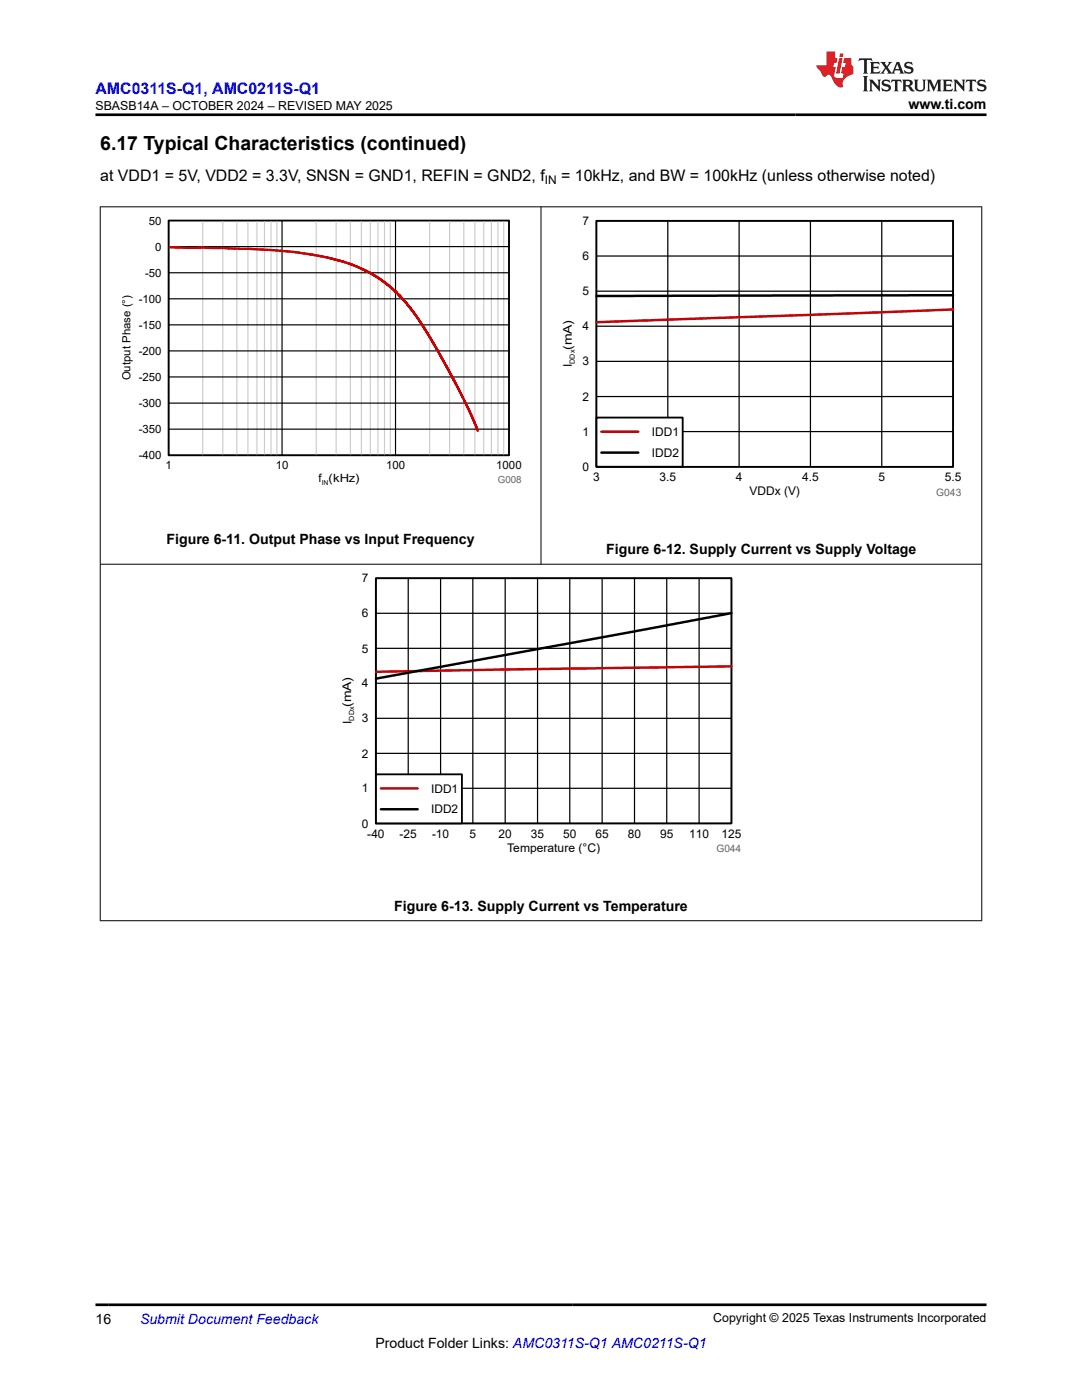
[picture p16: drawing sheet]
<svg xmlns="http://www.w3.org/2000/svg" width="216mm" height="279mm" viewBox="0 0 216 279" stroke-linecap="round" stroke-linejoin="round" font-family="sans-serif">
<defs><g id="words">
<text font-size="3.9" x="20" y="29.9">6.17 Typical Characteristics (continued)</text>
<text font-size="3.2" fill="#00f" x="19" y="18.7">AMC0311S-Q1, AMC0211S-Q1</text>
<g font-size="3.2">
<text x="20" y="36.1">at VDD1 = 5V, VDD2 = 3.3V, SNSN = GND1, REFIN = GND2, f</text>
<text x="112" y="36.1">= 10kHz, and BW = 100kHz (unless otherwise noted)</text>
</g>
<g font-size="2.8">
<text x="181.3" y="21.8">www.ti.com</text>
<text x="33.2" y="108.5">Figure 6-11. Output Phase vs Input Frequency</text>
<text x="121" y="110.6">Figure 6-12. Supply Current vs Supply Voltage</text>
<text x="78.6" y="181.7">Figure 6-13. Supply Current vs Temperature</text>
<text x="19" y="264.2">16</text>
<text x="74.9" y="269">Product Folder Links: AMC0311S-Q1 AMC0211S-Q1</text>
</g>
<text font-size="2.8" fill="#00f" x="27.9" y="264.2">Submit Document Feedback</text>
<g font-size="2.5">
<text x="19" y="21.9">SBASB14A – OCTOBER 2024 – REVISED MAY 2025</text>
<text x="142.3" y="263.9">Copyright © 2025 Texas Instruments Incorporated</text>
</g>
<g font-size="2.4">
<text x="108.7" y="36.7">IN</text>
<text x="116.2" y="44.9">7</text>
<text x="116.2" y="51.9">6</text>
<text x="116.2" y="58.9">5</text>
<text x="116.2" y="65.9">4</text>
<text x="114.1" y="69.8" transform="rotate(-90 114.1 69.8)">(mA)</text>
<text x="114.1" y="73.3" transform="rotate(-90 114.1 73.3)">I</text>
<text x="116.2" y="72.9">3</text>
<text x="116.2" y="80">2</text>
<text x="116.2" y="87">1</text>
<text x="130.1" y="87">IDD1</text>
<text x="116.2" y="94">0</text>
<text x="130.1" y="91.2">IDD2</text>
<text x="118.4" y="96">3</text>
<text x="131.6" y="96">3.5</text>
<text x="146.8" y="96">4</text>
<text x="149.5" y="98.8">VDDx (V)</text>
<text x="160" y="96">4.5</text>
<text x="175.3" y="96">5</text>
<text x="188.5" y="96">5.5</text>
<text x="72.2" y="116.2">7</text>
<text x="72.2" y="123.2">6</text>
<text x="72.2" y="130.2">5</text>
<text x="72.2" y="137.2">4</text>
<text x="70.1" y="141" transform="rotate(-90 70.1 141)">(mA)</text>
<text x="70.1" y="144.5" transform="rotate(-90 70.1 144.5)">I</text>
<text x="72.2" y="144.2">3</text>
<text x="72.2" y="151.2">2</text>
<text x="72.2" y="158.2">1</text>
<text x="86" y="158.2">ID</text>
<text x="88.4" y="158.2">D1</text>
<text x="72.2" y="165.1">0</text>
<text x="73.3" y="167.2">-40</text>
<text x="79.7" y="167.2">-25</text>
<text x="86" y="162.3">ID</text>
<text x="86.2" y="167.2">-10</text>
<text x="88.4" y="162.3">D2</text>
<text x="93.7" y="167.2">5</text>
<text x="99.5" y="167.2">20</text>
<text x="105.9" y="167.2">35</text>
<text x="112.4" y="167.2">50</text>
<text x="118.8" y="167.2">65</text>
<text x="125.3" y="167.2">80</text>
<text x="131.7" y="167.2">95</text>
<text x="137.5" y="167.2">110</text>
<text x="143.9" y="167.2">125</text>
<text x="101.2" y="170">Temperature (°C)</text>
</g>
<g font-size="2.3">
<text x="29.7" y="44.8">50</text>
<text x="31" y="50">0</text>
<text x="29" y="55.2">-50</text>
<text x="27.7" y="65.6">-150</text>
<text x="27.7" y="60.4">-100</text>
<text x="27.7" y="70.8">-200</text>
<text x="26" y="75.9" transform="rotate(-90 26 75.9)">Output Phase (°)</text>
<text x="27.7" y="76">-250</text>
<text x="27.7" y="81.2">-300</text>
<text x="27.7" y="86.4">-350</text>
<text x="27.7" y="91.6">-400</text>
<text x="33" y="93.6">1</text>
<text x="55" y="93.6">10</text>
<text x="77" y="93.6">100</text>
<text x="99" y="93.6">1000</text>
<text x="63.6" y="96.3">f (kHz)</text>
</g>
<g font-size="2" fill="#636363">
<text x="186.8" y="98.9">G043</text>
<text x="142.9" y="170">G044</text>
</g>
<text font-size="1.9" fill="#636363" x="99.3" y="96.3">G008</text>
<g font-size="1.4">
<text x="114.7" y="72.6" transform="rotate(-90 114.7 72.6)">DDx</text>
<text x="64.2" y="96.8">IN</text>
<text x="70.7" y="143.8" transform="rotate(-90 70.7 143.8)">DDx</text>
</g>
</g></defs>
<path d="M33.6 44h68v46.9h-68z" fill="none" stroke="#000" stroke-width=".35"/>
<path d="M33.7 44h67.9v46.8h-67.9zM33.7 59.6h67.9M33.7 54.4h67.9M33.7 49.2h67.9M56.3 44v46.8M78.9 44v46.8M33.7 75.2h67.9M33.7 70h67.9M33.7 64.8h67.9M33.7 85.6h67.9M33.7 80.4h67.9" fill="none" stroke="#000" stroke-width=".23"/>
<g fill="none" stroke="#ccc" stroke-width=".23">
<path d="M40.5 44v46.8M44.5 44v46.8M47.3 44v46.8M49.5 44v46.8M51.3 44v46.8M52.8 44v46.8M54.1 44v46.8M55.3 44v46.8M63.1 44v46.8M67.1 44v46.8M69.9 44v46.8M72.1 44v46.8"/>
<path d="M73.9 44v46.8M75.4 44v46.8M76.7 44v46.8M77.9 44v46.8M85.7 44v46.8M89.7 44v46.8M92.5 44v46.8M94.8 44v46.8M96.5 44v46.8M98.1 44v46.8M99.4 44v46.8M100.5 44v46.8"/>
</g>
<path d="M33.9 49.3l15.8 .4 9.4 .6 5.8 1 3.5 .9 3 1.1 2.9 1.4 2.4 1.6 2.2 1.8 2.3 2.5 2.3 3.1 3.1 4.9 4.1 7.5 2.9 5.7 1.7 4.2" fill="none" stroke="#c00" stroke-width=".47"/>
<path d="M119 44.1h71.2v49.1h-71.2z" fill="none" stroke="#000" stroke-width=".37"/>
<path d="M119 44.1h71.2v49.1h-71.2zM119 58.1h71.2M119 51.1h71.2M133.3 44.1v49.1M147.5 44.1v49.1M161.7 44.1v49.1M175.9 44.1v49.1M119 79.1h71.2M119 72.1h71.2M119 65.1h71.2M119 86.1h71.2" fill="none" stroke="#000" stroke-width=".25"/>
<path d="M190.2 58.9l-71.2 .2" fill="none" stroke="#000" stroke-width=".49"/>
<path d="M190.2 61.8l-71.2 2.5" fill="none" stroke="#c00" stroke-width=".49"/>
<path d="M119 83.3h17.2v9.9h-17.2z" fill-rule="evenodd" fill="#fff"/>
<path d="M119 83.3h17.2v9.9h-17.2zM75 115.4h71v48.9h-71z" fill="none" stroke="#000" stroke-width=".37"/>
<path d="M120 86.2h7.4M146 133l-71 1.1" fill="none" stroke="#c00" stroke-width=".49"/>
<path d="M120 90.3h7.4M146 122.4l-71 13" fill="none" stroke="#000" stroke-width=".49"/>
<g fill="none" stroke="#000" stroke-width=".24">
<path d="M75 115.4h71v48.9h-71zM81.5 115.4v48.9M87.9 115.4v48.9M94.3 115.4v48.9M100.8 115.4v48.9M107.3 115.4v48.9M113.7 115.4v48.9M120.2 115.4v48.9M126.6 115.4v48.9M133 115.4v48.9M139.5 115.4v48.9M75 136.4h71"/>
<path d="M75 129.4h71M75 122.4h71M75 157.3h71M75 150.4h71M75 143.4h71"/>
</g>
<path d="M75 154.5h17.2v9.8h-17.2z" fill-rule="evenodd" fill="#fff"/>
<path d="M75 154.5h17.2v9.8h-17.2z" fill="none" stroke="#000" stroke-width=".37"/>
<path d="M76 157.3h7.3" fill="none" stroke="#c00" stroke-width=".49"/>
<path d="M76 161.5h7.3" fill="none" stroke="#000" stroke-width=".49"/>
<path d="M19.9 41.3h176.1M20 41.2v142.6M107.9 41.2v71.5M195.9 41.2v142.6M19.9 112.6h176.1M19.9 183.7h176.1" fill="none" stroke="#000" stroke-width=".2"/>
<path d="M171.5 11.6l-.2 .6 .5-.2h.6v.1v2.2l-.2 .4h1l-.2-.4v-2.2v-.1h.5l.6 .2-.2-.6zM173.6 12.4l.2 .3v1.6l-.2 .4h1.9l.1-.6a1.08 1.08 0 0 1-1.3 .2v-.7h.6l.4 .2v-.7l-.4 .2h-.6v-.5l.2-.2a1 1 0 0 1 1 .3l-.1-.5zM175.7 12.4l.9 1.1-1 1.2h.9l-.2-.2 .5-.8 .4 .8-.2 .2h1.6l-.2-.2 .2-.5h.9l.1 .5-.1 .2h.9l-.2-.4-.8-1.9h-.5l-.9 2.1-.9-1.1 .9-1h-.8l.2 .2-.4 .6-.4-.6 .2-.2zM179 12.8l.4 1h-.7zM180.7 12.5a.65 .65 0 0 0-.2 .7 .65 .65 0 0 0 .6 .5l.6 .1 .1 .3a.79 .79 0 0 1-.7 .4 .79 .79 0 0 1-.7-.5l.1 .7 .2-.1a.93 .93 0 0 0 1.1 0 .93 .93 0 0 0 .4-.9 1.46 1.46 0 0 0-1.2-.6l-.1-.3a1.09 1.09 0 0 1 1.2 .2l-.2-.6-.1 .1-.5-.2zM172.2 15.2l.2 .4v2.2l-.2 .4h1l-.2-.4v-2.2l.2-.4zM173.4 15.9l.2 .4v1.5l-.2 .4h.8l-.3-.4 .1-1.3 1.6 1.8v-2l.2-.4h-.7l.1 .2 .1 1.1-1.2-1.3zM176.2 16a.65 .65 0 0 0-.2 .8 .65 .65 0 0 0 .6 .4l.6 .2 .1 .2a.79 .79 0 0 1-.7 .4 .79 .79 0 0 1-.7-.5l.1 .7 .2-.1a.93 .93 0 0 0 1.1 .1 .93 .93 0 0 0 .4-1 1.46 1.46 0 0 0-1.2-.5l-.1-.4a1.09 1.09 0 0 1 1.2 .2l-.1-.6-.2 .1-.5-.1zM177.9 15.9l-.1 .6a.63 .63 0 0 1 .8-.3v1.6l-.3 .4h1l-.2-.4v-1.6a.66 .66 0 0 1 .8 .3l-.1-.6zM180 15.9l.2 .4v1.5l-.2 .4h1l-.2-.2-.1-.7h.5l.1 .2a.79 .79 0 0 0 1.2 .6l-1-.9a.61 .61 0 0 0 .6-.6 .61 .61 0 0 0-.5-.7zM180.8 16.2h.1a.47 .47 0 0 1 .5 .1 .47 .47 0 0 1 .1 .5l-.1 .1-.7 .1zM182.3 15.9l.2 .2a2.27 2.27 0 0 0 .4 2 1.04 1.04 0 0 0 1.7-.7v-1.3l.2-.2h-.8l.2 .4v1.1a.6 .6 0 0 1-.6 .6 .6 .6 0 0 1-.6-.6v-1.1l.3-.4zM184.9 15.9l.2 .4v1.5l-.2 .4h.8l-.3-.4v-1.4l.9 1.9 .9-1.9v1.4l-.3 .4h1l-.2-.4v-1.5l.2-.4h-.8l-.7 1.5-.6-1.5zM188.1 15.9l.2 .4v1.5l-.2 .4h1.9l.1-.6a1.09 1.09 0 0 1-1.3 .2v-.7h.6l.4 .2v-.6l-.4 .2h-.6v-.6l.2-.1a1.01 1.01 0 0 1 1 .3l-.1-.6zM190.2 15.9l.3 .4v1.5l-.3 .4h.8l-.2-.4v-1.3l1.6 1.8v-2l.2-.4h-.7l.2 .2v1.1l-1.2-1.3zM192.8 15.9l-.1 .6a.63 .63 0 0 1 .8-.3v1.6l-.3 .4h1l-.2-.4v-1.6a.66 .66 0 0 1 .8 .3l-.1-.6zM195.2 16a.65 .65 0 0 0-.2 .8 .65 .65 0 0 0 .6 .4l.6 .2 .2 .2a.79 .79 0 0 1-.7 .4 .79 .79 0 0 1-.7-.5l.1 .7 .2-.1a.93 .93 0 0 0 1 .1 .93 .93 0 0 0 .5-1 1.46 1.46 0 0 0-1.3-.5v-.4a1.09 1.09 0 0 1 1.2 .2l-.2-.6-.2 .1-.5-.1z" fill="#231f20"/>
<path d="M164.9 10.3v2.7h-2l.1 .4 .8 1a.95 .95 0 0 0 1 .9 .59 .59 0 0 1 .5-.4 .59 .59 0 0 1 .5 .3l.4 .8a1.59 1.59 0 0 0 2.1 1.4 1.61 1.61 0 0 1 1-2.3l1-.3-.1-1.5a1.59 1.59 0 0 1-.3-1.7h-1.5l-.2 .9h.6l-.2 .9h-.5l-.2 .9v.3l.4 .1-.1 .9h-.7a.73 .73 0 0 1-1-.7l.3-1.5h-.5l.1-.9h.5l.2-.9h-.5v-1.3zM167.4 11.6l-.6 3.1h.7l.6-3.1zM167.6 10.7l-.1 .6h.7l.1-.6z" fill="#ed1c24"/>
<path d="M19 22.9h177.8M19 260.4h177.8" fill="none" stroke="#000" stroke-width=".53"/>
<use href="#words"/>
</svg>
